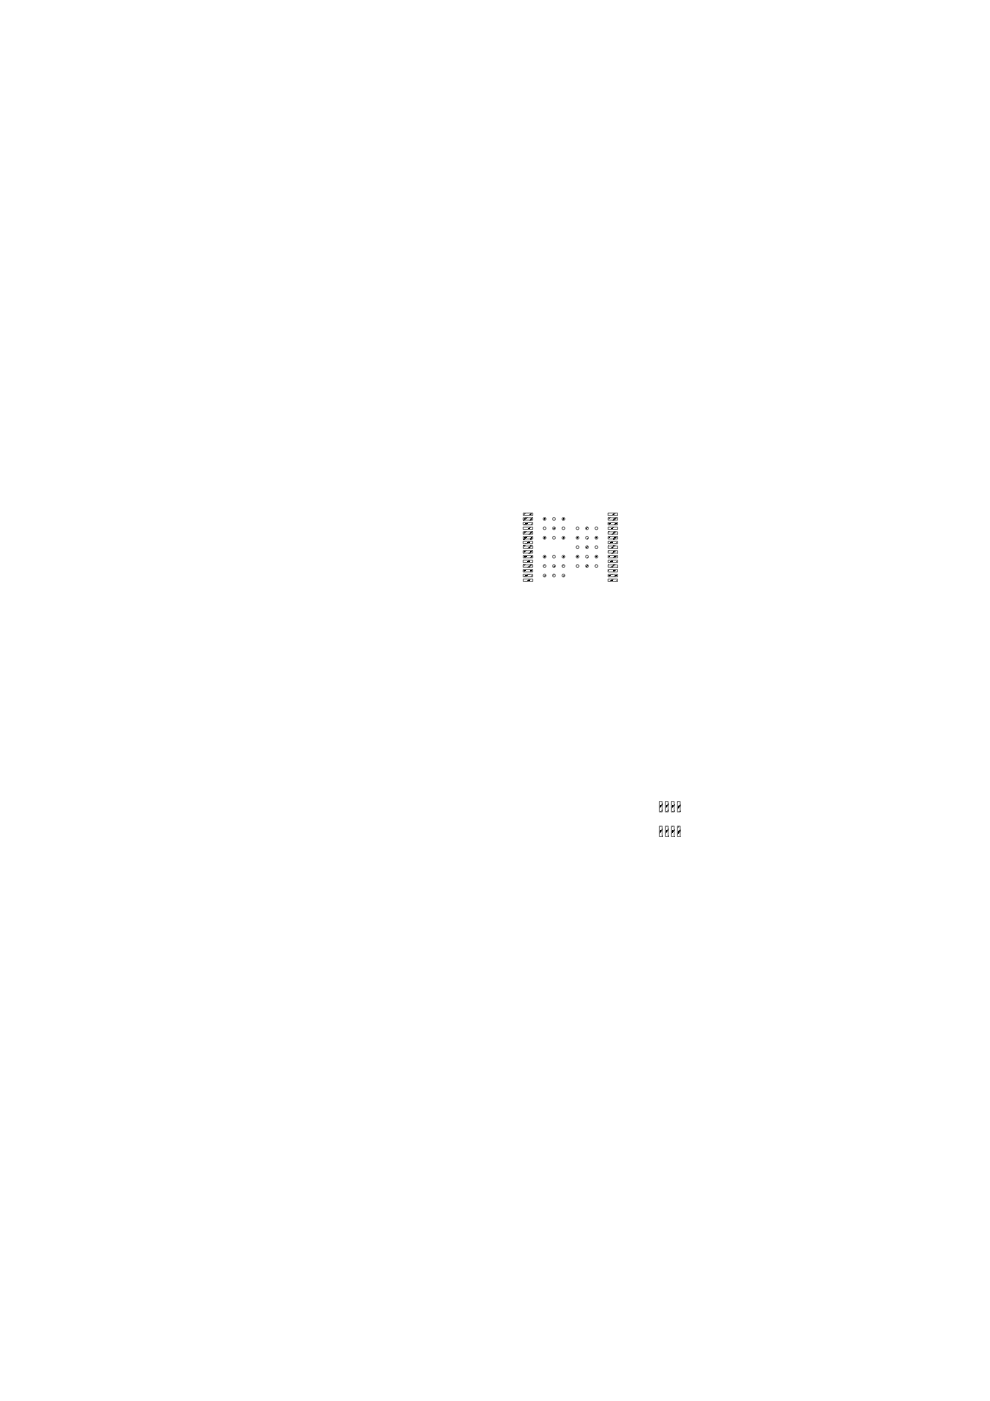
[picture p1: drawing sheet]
<svg xmlns="http://www.w3.org/2000/svg" width="210mm" height="297mm" viewBox="0 0 210 297" stroke-linecap="round" stroke-linejoin="round" font-family="sans-serif">
<g fill="#808080" stroke="#808080" stroke-width=".21">
<circle cx="115.5" cy="110" r=".3"/>
<circle cx="115.5" cy="112" r=".3"/>
<circle cx="115.5" cy="114" r=".3"/>
<circle cx="115.5" cy="118" r=".3"/>
<circle cx="115.5" cy="120" r=".3"/>
<circle cx="115.5" cy="122" r=".3"/>
<circle cx="117.5" cy="110" r=".3"/>
<circle cx="117.5" cy="112" r=".3"/>
<circle cx="117.5" cy="114" r=".3"/>
<circle cx="117.5" cy="118" r=".3"/>
<circle cx="117.5" cy="120" r=".3"/>
<circle cx="117.5" cy="122" r=".3"/>
<circle cx="119.5" cy="110" r=".3"/>
<circle cx="119.5" cy="112" r=".3"/>
<circle cx="119.5" cy="114" r=".3"/>
<circle cx="119.5" cy="118" r=".3"/>
<circle cx="119.5" cy="120" r=".3"/>
<circle cx="119.5" cy="122" r=".3"/>
<circle cx="122.4" cy="112" r=".3"/>
<circle cx="122.4" cy="114" r=".3"/>
<circle cx="122.4" cy="116" r=".3"/>
<circle cx="122.4" cy="118" r=".3"/>
<circle cx="122.4" cy="120" r=".3"/>
<circle cx="124.5" cy="112" r=".3"/>
<circle cx="124.5" cy="114" r=".3"/>
<circle cx="124.5" cy="116" r=".3"/>
<circle cx="124.5" cy="118" r=".3"/>
<circle cx="124.5" cy="120" r=".3"/>
<circle cx="126.4" cy="112" r=".3"/>
<circle cx="126.4" cy="114" r=".3"/>
<circle cx="126.4" cy="116" r=".3"/>
<circle cx="126.4" cy="118" r=".3"/>
<circle cx="126.4" cy="120" r=".3"/>
</g>
<g fill="#808080" stroke="#808080" stroke-width=".21">
<path d="M128.9 109.8h2v.5h-2z"/>
<path d="M128.9 111.8h2v.5h-2z"/>
<path d="M128.9 112.8h2v.5h-2z"/>
<path d="M128.9 113.8h2v.5h-2z"/>
<path d="M128.9 114.8h2v.5h-2z"/>
<path d="M128.9 115.8h2v.5h-2z"/>
<path d="M128.9 116.8h2v.5h-2z"/>
<path d="M128.9 117.8h2v.5h-2z"/>
<path d="M128.9 118.8h2v.5h-2z"/>
<path d="M128.9 119.8h2v.5h-2z"/>
<path d="M128.9 121.8h2v.5h-2z"/>
<path d="M110.9 121.8h2v.5h-2z"/>
<path d="M110.9 120.8h2v.5h-2z"/>
<path d="M110.9 119.8h2v.5h-2z"/>
<path d="M110.9 118.8h2v.5h-2z"/>
<path d="M110.9 116.8h2v.5h-2z"/>
<path d="M110.9 114.8h2v.5h-2z"/>
<path d="M110.9 112.8h2v.5h-2z"/>
<path d="M110.9 111.8h2v.5h-2z"/>
<path d="M110.9 110.8h2v.5h-2z"/>
<path d="M110.9 109.8h2v.5h-2z"/>
<path d="M111 108.8h1.9v.5h-1.9z"/>
<path d="M111 113.8h1.9v.5h-1.9z"/>
<path d="M111 115.8h1.9v.5h-1.9z"/>
<path d="M111 117.8h1.9v.5h-1.9z"/>
<path d="M111 122.8h1.9v.5h-1.9z"/>
<path d="M128.9 108.8h2v.5h-2z"/>
<path d="M128.9 110.8h2v.5h-2z"/>
<path d="M128.9 120.8h2v.5h-2z"/>
<path d="M128.9 122.8h2v.5h-2z"/>
<path d="M141.1 169.9h.6v2.2h-.6z"/>
<path d="M141.1 175.2h.6v2.2h-.6z"/>
<path d="M139.8 169.9h.6v2.2h-.6z"/>
<path d="M142.3 169.9h.6v2.2h-.6z"/>
<path d="M143.6 169.9h.6v2.2h-.6z"/>
<path d="M139.8 175.2h.6v2.2h-.6z"/>
<path d="M142.3 175.2h.6v2.2h-.6z"/>
<path d="M143.6 175.2h.6v2.2h-.6z"/>
</g>
</svg>
